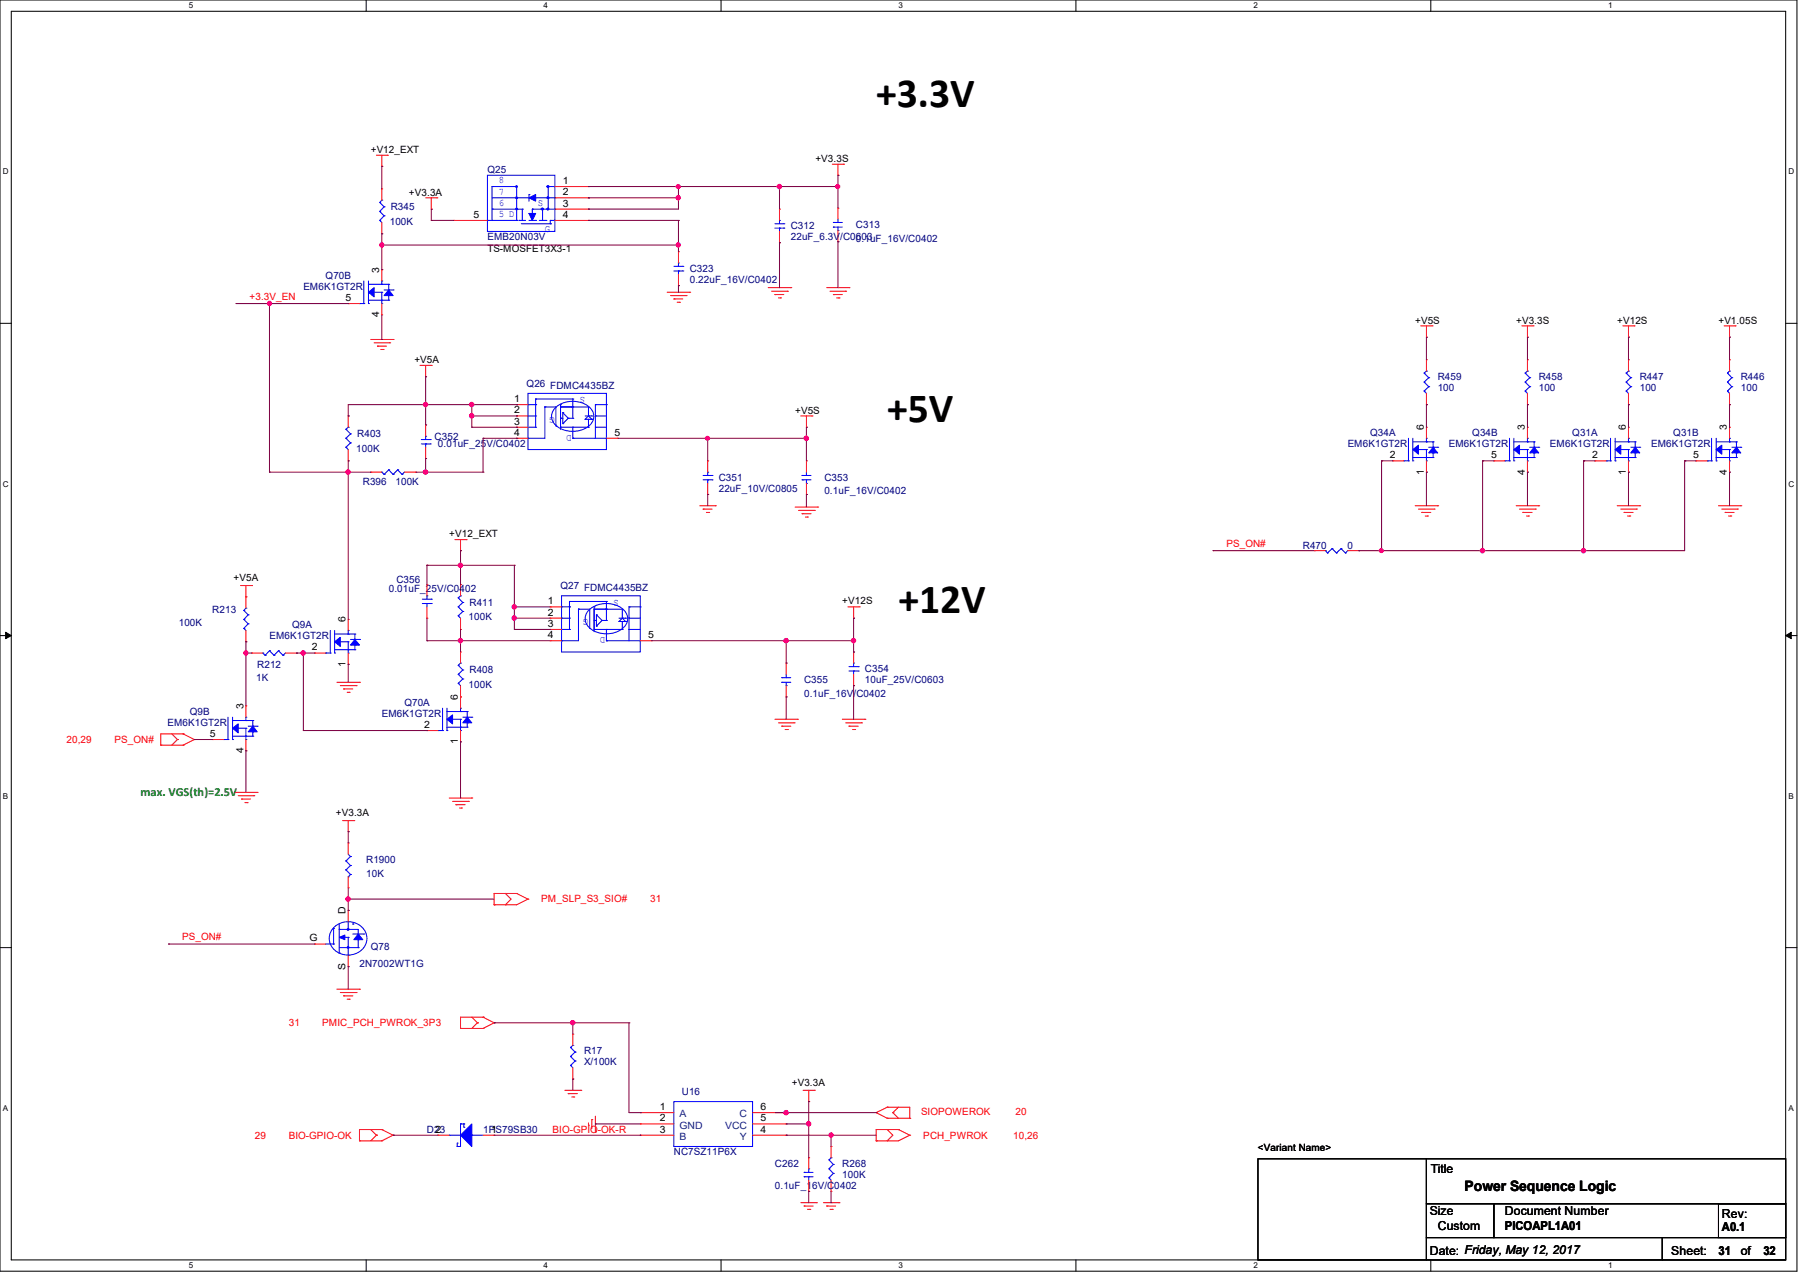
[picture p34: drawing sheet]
<svg xmlns="http://www.w3.org/2000/svg" width="297mm" height="210mm" viewBox="0 0 297 210" stroke-linecap="round" stroke-linejoin="round" font-family="sans-serif">
<defs><g id="words">
<g font-size="6.9">
<text x="144.7" y="17.7">+3.3V</text>
<text x="146.5" y="69.6">+5V</text>
<text x="148.3" y="101.1">+12V</text>
</g>
<text font-size="2.4" x="241.8" y="196.5">Power Sequence Logic</text>
<text font-size="2" fill="#008000" x="23.2" y="131.4">max. VGS(th)=2.5V</text>
<g font-size="2">
<text x="236.2" y="193.5">Title</text>
<text x="236" y="200.5">Size</text>
<text x="237.4" y="202.9">Custom</text>
<text x="248.5" y="200.5">Document Number</text>
<text x="248.5" y="202.9">PICOAPL1A01</text>
<text x="284.3" y="200.9">Rev:</text>
<text x="284.3" y="203.1">A0.1</text>
<text x="236" y="207">Date: Friday, May 12, 2017</text>
<text x="275.9" y="207">Sheet:</text>
<text x="283.7" y="207">31</text>
<text x="287.4" y="207">of</text>
<text x="291.1" y="207">32</text>
</g>
<g font-size="1.7">
<text x="61.2" y="25.2">+V12_EXT</text>
<text x="134.6" y="26.7">+V3.3S</text>
<text x="67.5" y="32.3">+V3.3A</text>
<text x="78.2" y="35.9">5</text>
<text x="92.9" y="30.4">1</text>
<text x="92.9" y="32.2">2</text>
<text x="92.9" y="34.1">3</text>
<text x="92.9" y="35.9">4</text>
<text x="80.5" y="41.5">TS-MOSFET3X3-1</text>
<text x="62.6" y="45" transform="rotate(-90 62.6 45)">3</text>
<text x="57.1" y="49.7">5</text>
<text x="62.6" y="52.4" transform="rotate(-90 62.6 52.4)">4</text>
<text x="233.6" y="53.4">+V5S</text>
<text x="250.3" y="53.4">+V3.3S</text>
<text x="267" y="53.4">+V12S</text>
<text x="283.7" y="53.4">+V1.05S</text>
<text x="68.4" y="59.9">+V5A</text>
<text x="84.9" y="71.9">4</text>
<text x="84.9" y="70.1">3</text>
<text x="84.9" y="68.2">2</text>
<text x="84.9" y="66.3">1</text>
<text x="101.4" y="71.9">5</text>
<text x="131.3" y="68.2">+V5S</text>
<text x="235.1" y="71" transform="rotate(-90 235.1 71)">6</text>
<text x="251.8" y="71" transform="rotate(-90 251.8 71)">3</text>
<text x="268.4" y="71" transform="rotate(-90 268.4 71)">6</text>
<text x="285.1" y="71" transform="rotate(-90 285.1 71)">3</text>
<text x="229.5" y="75.6">2</text>
<text x="246.2" y="75.6">5</text>
<text x="262.9" y="75.6">2</text>
<text x="279.6" y="75.6">5</text>
<text x="235.1" y="78.3" transform="rotate(-90 235.1 78.3)">1</text>
<text x="251.8" y="78.3" transform="rotate(-90 251.8 78.3)">4</text>
<text x="268.4" y="78.3" transform="rotate(-90 268.4 78.3)">1</text>
<text x="285.1" y="78.3" transform="rotate(-90 285.1 78.3)">4</text>
<text x="74.2" y="88.6">+V12_EXT</text>
<text x="38.6" y="95.9">+V5A</text>
<text x="90.4" y="101.6">2</text>
<text x="90.4" y="99.7">1</text>
<text x="139.1" y="99.6">+V12S</text>
<text x="51.5" y="107.3">2</text>
<text x="57.1" y="102.7" transform="rotate(-90 57.1 102.7)">6</text>
<text x="90.4" y="105.3">4</text>
<text x="90.4" y="103.4">3</text>
<text x="107" y="105.3">5</text>
<text x="57.1" y="110" transform="rotate(-90 57.1 110)">1</text>
<text x="40.2" y="117" transform="rotate(-90 40.2 117)">3</text>
<text x="75.6" y="115.5" transform="rotate(-90 75.6 115.5)">6</text>
<text x="34.6" y="121.6">5</text>
<text x="40.2" y="124.3" transform="rotate(-90 40.2 124.3)">4</text>
<text x="70" y="120.1">2</text>
<text x="75.6" y="122.8" transform="rotate(-90 75.6 122.8)">1</text>
<text x="55.5" y="134.6">+V3.3A</text>
<text x="51.1" y="155.3">G</text>
<text x="57.1" y="150.7" transform="rotate(-90 57.1 150.7)">D</text>
<text x="57.1" y="160.1" transform="rotate(-90 57.1 160.1)">S</text>
<text x="130.7" y="179.1">+V3.3A</text>
<text x="109" y="183.1">1</text>
<text x="109" y="185">2</text>
<text x="125.6" y="185">5</text>
<text x="125.6" y="183.1">6</text>
<text x="71.9" y="186.9">2</text>
<text x="81.1" y="186.9">1</text>
<text x="109" y="186.9">3</text>
<text x="125.6" y="186.9">4</text>
<text x="207.7" y="189.9">&lt;Variant Name&gt;</text>
</g>
<g font-size="1.7" fill="#000080">
<text x="80.5" y="28.6">Q25</text>
<text x="64.5" y="34.7">R345</text>
<text x="64.3" y="37.1">100K</text>
<text x="80.5" y="39.7">EMB20N03V</text>
<text x="130.6" y="37.8">C312</text>
<text x="130.6" y="39.7">22uF_6.3V/C0603</text>
<text x="141.3" y="37.6">C313</text>
<text x="141.3" y="39.9">0.1uF_16V/C0402</text>
<text x="50.1" y="47.8">EM6K1GT2R</text>
<text x="53.8" y="46">Q70B</text>
<text x="113.9" y="44.9">C323</text>
<text x="113.9" y="46.7">0.22uF_16V/C0402</text>
<text x="87" y="63.8">Q26 FDMC4435BZ</text>
<text x="237.4" y="62.7">R459</text>
<text x="237.4" y="64.5">100</text>
<text x="254" y="62.7">R458</text>
<text x="254" y="64.5">100</text>
<text x="270.7" y="62.7">R447</text>
<text x="270.7" y="64.5">100</text>
<text x="287.4" y="62.7">R446</text>
<text x="287.4" y="64.5">100</text>
<text x="226.2" y="72">Q34A</text>
<text x="243.1" y="72">Q34B</text>
<text x="259.6" y="72">Q31A</text>
<text x="276.3" y="72">Q31B</text>
<text x="58.8" y="74.5">100K</text>
<text x="59" y="72.1">R403</text>
<text x="71.8" y="72.5">C352</text>
<text x="72.3" y="73.8">0.01uF_25V/C0402</text>
<text x="222.5" y="73.8">EM6K1GT2R</text>
<text x="239.2" y="73.8">EM6K1GT2R</text>
<text x="255.9" y="73.8">EM6K1GT2R</text>
<text x="272.6" y="73.8">EM6K1GT2R</text>
<text x="59.9" y="80.1">R396</text>
<text x="65.3" y="80.1">100K</text>
<text x="118.7" y="79.4">C351</text>
<text x="118.7" y="81.2">22uF_10V/C0805</text>
<text x="136.1" y="79.4">C353</text>
<text x="136.1" y="81.6">0.1uF_16V/C0402</text>
<text x="215.1" y="90.5">R470</text>
<text x="222.5" y="90.5">0</text>
<text x="35.1" y="101">R213</text>
<text x="64.2" y="97.7">0.01uF_25V/C0402</text>
<text x="65.4" y="96.2">C356</text>
<text x="77.5" y="99.9">R411</text>
<text x="92.5" y="97.2">Q27 FDMC4435BZ</text>
<text x="29.5" y="103.3">100K</text>
<text x="44.5" y="105.5">EM6K1GT2R</text>
<text x="48.2" y="103.7">Q9A</text>
<text x="77.3" y="102.4">100K</text>
<text x="42.3" y="112.4">1K</text>
<text x="42.5" y="110.2">R212</text>
<text x="77.3" y="113.5">100K</text>
<text x="77.5" y="111.1">R408</text>
<text x="132.8" y="112.7">C355</text>
<text x="142.8" y="110.9">C354</text>
<text x="142.8" y="112.7">10uF_25V/C0603</text>
<text x="27.6" y="119.8">EM6K1GT2R</text>
<text x="31.3" y="117.9">Q9B</text>
<text x="63" y="118.3">EM6K1GT2R</text>
<text x="66.8" y="116.5">Q70A</text>
<text x="132.8" y="115">0.1uF_16V/C0402</text>
<text x="60.5" y="142.4">R1900</text>
<text x="60.5" y="144.7">10K</text>
<text x="59.4" y="159.5">2N7002WT1G</text>
<text x="61.2" y="156.7">Q78</text>
<text x="96.4" y="173.9">R17</text>
<text x="96.4" y="175.8">X/100K</text>
<text x="112.6" y="180.6">U16</text>
<text x="70.5" y="186.9">D23</text>
<text x="79.8" y="186.9">1PS79SB30</text>
<text x="111.3" y="190.6">NC7SZ11P6X</text>
<text x="127.9" y="192.5">C262</text>
<text x="127.9" y="196.2">0.1uF_16V/C0402</text>
<text x="139.1" y="192.5">R268</text>
<text x="139.1" y="194.3">100K</text>
</g>
<g font-size="1.7" fill="#00f">
<text x="82.3" y="30.2">8</text>
<text x="82.3" y="32.1">7</text>
<text x="82.3" y="34">6</text>
<text x="82.3" y="35.8">5 D</text>
<text x="88.8" y="34">S</text>
<text x="90" y="38.2">G</text>
<text x="96.6" y="65.6" transform="rotate(-180 96.6 65.6)">S</text>
<text x="91.6" y="68.7" transform="rotate(-180 91.6 68.7)">G</text>
<text x="94.4" y="71.7" transform="rotate(-180 94.4 71.7)">D</text>
<text x="102.2" y="99" transform="rotate(-180 102.2 99)">S</text>
<text x="97.2" y="102.1" transform="rotate(-180 97.2 102.1)">G</text>
<text x="99.9" y="105.1" transform="rotate(-180 99.9 105.1)">D</text>
</g>
<g font-size="1.7" fill="#f00">
<text x="41.2" y="49.5">+3.3V_EN</text>
<text x="202.5" y="90.3">PS_ON#</text>
<text x="11" y="122.6">20,29</text>
<text x="18.9" y="122.6">PS_ON#</text>
<text x="89.4" y="148.9">PM_SLP_S3_SIO#</text>
<text x="107.4" y="148.9">31</text>
<text x="30.1" y="155.2">PS_ON#</text>
<text x="47.7" y="169.3">31</text>
<text x="53.2" y="169.3">PMIC_PCH_PWROK_3P3</text>
<text x="152.1" y="183.9">SIOPOWEROK</text>
<text x="167.6" y="183.9">20</text>
<text x="42.1" y="187.8">29</text>
<text x="47.7" y="187.8">BIO-GPIO-OK</text>
<text x="91.2" y="186.9">BIO-GPIO-OK-R</text>
<text x="152.4" y="187.8">PCH_PWROK</text>
<text x="167.3" y="187.8">10,26</text>
</g>
<g font-size="1.7" fill="#004080">
<text x="112.2" y="184.3">A</text>
<text x="122.1" y="184.3">C</text>
<text x="112.2" y="186.2">GND</text>
<text x="112.2" y="188">B</text>
<text x="119.7" y="186.2">VCC</text>
<text x="122.2" y="188">Y</text>
</g>
<g font-size="1.3">
<text x="31.2" y="1.4">5</text>
<text x="89.7" y="1.4">4</text>
<text x="148.3" y="1.4">3</text>
<text x="206.9" y="1.4">2</text>
<text x="265.5" y="1.4">1</text>
<text x=".5" y="28.8">D</text>
<text x="295.3" y="28.8">D</text>
<text x=".5" y="80.3">C</text>
<text x="295.3" y="80.3">C</text>
<text x=".5" y="131.8">B</text>
<text x="295.3" y="131.8">B</text>
<text x=".5" y="183.3">A</text>
<text x="295.3" y="183.3">A</text>
<text x="31.2" y="209.3">5</text>
<text x="89.7" y="209.3">4</text>
<text x="148.3" y="209.3">3</text>
<text x="206.9" y="209.3">2</text>
<text x="265.5" y="209.3">1</text>
</g>
</g></defs>
<path d="M0 0h296.7v209.7h-296.7zM1.9 1.9h292.9v206h-292.9z" fill="none" stroke="#000" stroke-width=".17"/>
<g fill="#fff">
<path d="M31.2 .2h.7v1.5h-.7z"/>
<path d="M31.2 208.1h.7v1.4h-.7z"/>
</g>
<path d="M60.5 0v1.9M60.5 207.9v1.8" fill="none" stroke="#000" stroke-width=".17"/>
<g fill="#fff">
<path d="M89.7 .2h.8v1.5h-.8z"/>
<path d="M89.7 208.1h.8v1.4h-.8z"/>
</g>
<path d="M119 0v1.9M119 207.9v1.8" fill="none" stroke="#000" stroke-width=".17"/>
<g fill="#fff">
<path d="M148.3 .2h.8v1.5h-.8z"/>
<path d="M148.3 208.1h.8v1.4h-.8z"/>
</g>
<path d="M177.6 0v1.9M177.6 207.9v1.8" fill="none" stroke="#000" stroke-width=".17"/>
<g fill="#fff">
<path d="M206.9 .2h.7v1.5h-.7z"/>
<path d="M206.9 208.1h.7v1.4h-.7z"/>
</g>
<path d="M236.2 0v1.9M236.2 207.9v1.8" fill="none" stroke="#000" stroke-width=".17"/>
<g fill="#fff">
<path d="M265.5 .2h.7v1.5h-.7z"/>
<path d="M265.5 208.1h.7v1.4h-.7z"/>
<path d="M.5 27.6h.9v1.5h-.9z"/>
<path d="M295.3 27.6h.9v1.5h-.9z"/>
<path d="M.5 79.1h.9v1.5h-.9z"/>
<path d="M295.3 79.1h.9v1.5h-.9z"/>
</g>
<path d="M0 53.3h1.9M294.8 53.3h1.9" fill="none" stroke="#000" stroke-width=".17"/>
<g fill="#fff">
<path d="M.5 130.6h.8v1.5h-.8z"/>
<path d="M295.3 130.6h.8v1.5h-.8z"/>
</g>
<path d="M0 104.9h1.9M294.8 104.9h1.9" fill="none" stroke="#000" stroke-width=".17"/>
<path d="M.9 104.3l1 .6-1 .5zM294.8 104.9l.9-.6v1.1z" fill="#000" stroke="#000" stroke-width=".17"/>
<g fill="#fff">
<path d="M.5 182.1h.8v1.5h-.8z"/>
<path d="M295.3 182.1h.8v1.5h-.8z"/>
</g>
<path d="M0 156.3h1.9M294.8 156.3h1.9M207.7 191.2h27.8v16.7h-27.8zM235.5 198.6h11.1v5.6h-11.1zM235.5 191.2h59.3v7.4h-59.3zM246.6 198.6h48.2v5.6h-48.2zM283.7 198.6h11.1v5.6h-11.1zM235.5 204.2h38.9v3.7h-38.9zM274.4 204.2h20.4v3.7h-20.4z" fill="none" stroke="#000" stroke-width=".17"/>
<g fill="none" stroke="#f00" stroke-width=".17">
<path d="M62.1 25.6h1.9M63 27.4h.1M63 38.6h.1M63 31.2h.1M63 25.6v1.8M63 31.2v1.8M63 36.7v1.9M64 25.6h.1M70.3 32.6h1.8M71.2 34.5h.1M71.2 32.6v1.9M72.1 32.6h.1"/>
<path d="M74.9 36.4h.1M74.9 36.4h5.6M91.6 32.6h5.6M91.6 30.8h5.6M91.6 34.5h5.6M91.6 36.4h5.6M97.2 30.8h.1M97.2 32.6h.1M97.2 34.5h.1M97.2 36.4h.1M128.7 34.5h.1M128.7 34.5v1.9"/>
<path d="M128.7 38.2v1.8M137.4 27.1h1.9M138.3 28.9h.1M138.3 34.3h.1M138.3 39.9h.1M138.3 27.1v1.8M138.3 34.3v1.9M138.3 38v1.9M139.3 27.1h.1M57.5 50.1h.1M57.5 50.1h1.9M61.2 56h3.7"/>
<path d="M61.8 56.6h2.5M62.3 57.1h.1M62.3 57.1h1.5M62.9 57.7h.3M63 44.5h.1M63 51.9h.1M63 44.5v1.9M63 50.1v1.8M63.2 57.7h.1M64.3 56.6h.1M64.9 56h.1M110.2 48.2h3.7"/>
<path d="M110.7 48.8h2.6M111.3 49.3h.1M111.3 49.3h1.4M111.8 49.9h.4M112 47.1h.1M112 41.5h.1M112 41.5v1.9M112 45.3v1.8M112.2 49.9h.1M113.3 48.8h.1M113.9 48.2h.1M126.8 47.5h3.8"/>
<path d="M127.4 48h2.6M127.9 48.6h.1M127.9 48.6h1.5M128.5 49.1h.4M128.7 40h.1M128.9 49.1h.1M130 48h.1M130.6 47.5h.1M136.5 47.5h3.7M137 48h2.6M137.6 48.6h.1M137.6 48.6h1.5"/>
<path d="M138.1 49.1h.4M138.5 49.1h.1M139.6 48h.1M140.2 47.5h.1M234.6 53.8h1.8M235.5 55.6h.1M235.5 59.4h.1M235.5 53.8v1.8M235.5 59.4v1.8M236.4 53.8h.1M251.2 53.8h1.9M252.2 55.6h.1"/>
<path d="M252.2 59.4h.1M252.2 53.8v1.8M252.2 59.4v1.8M253.1 53.8h.1M267.9 53.8h1.9M268.9 55.6h.1M268.9 59.4h.1M268.9 53.8v1.8M268.9 59.4v1.8M269.8 53.8h.1M284.6 53.8h1.9M285.5 55.6h.1"/>
<path d="M285.5 59.4h.1M285.5 53.8v1.8M285.5 59.4v1.8M286.5 53.8h.1M57.5 76h.1M57.5 68.6h.1M57.5 68.6v1.9M57.5 74.2v1.8M61.2 77.9h.1M61.2 77.9h1.8M66.8 77.9h1.8M68.6 77.9h.1"/>
<path d="M69.3 60.3h1.9M70.3 62.1h.1M70.3 75.6h.1M70.3 70.1h.1M70.3 60.3v1.8M70.3 70.1v1.9M70.3 73.8v1.8M71.2 60.3h.1M85.3 72.3h.1M85.3 70.5h.1M85.3 68.6h.1M85.3 66.8h.1"/>
<path d="M85.3 68.6h1.9M85.3 72.3h1.9M85.3 70.5h1.9M85.3 66.8h1.9M100.1 72.3h1.9M102 72.3h.1M116.8 76h.1M116.8 76v1.9M116.8 79.8v1.8M132.2 68.6h1.9M133.1 70.5h.1M133.1 76h.1"/>
<path d="M133.1 68.6v1.9M133.1 76v1.9M133.1 79.8v1.8M134.1 68.6h.1M229.9 76h.1M229.9 76h1.9M235.5 66.8h.1M235.5 70.5h.1M235.5 77.9h.1M235.5 64.9v1.9M235.5 70.5v1.8M235.5 76v1.9"/>
<path d="M246.6 76h.1M246.6 76h1.9M252.2 70.5h.1M252.2 77.9h.1M252.2 66.8h.1M252.2 64.9v1.9M252.2 70.5v1.8M252.2 76v1.9M263.3 76h.1M263.3 76h1.9M268.9 70.5h.1M268.9 77.9h.1"/>
<path d="M268.9 66.8h.1M268.9 64.9v1.9M268.9 70.5v1.8M268.9 76v1.9M280 76h.1M280 76h1.9M285.5 70.5h.1M285.5 77.9h.1M285.5 66.8h.1M285.5 64.9v1.9M285.5 70.5v1.8M285.5 76v1.9"/>
<path d="M39.7 96.6h1.8M40.6 98.5h.1M40.6 96.6v3.7M41.5 96.6h.1M70.5 96.4h.1M70.5 96.4v1.9M75.1 89h1.9M76 90.8h.1M76 96.4h.1M76 89v1.8M76 96.4v1.9M77 89h.1"/>
<path d="M115.5 83.4h2.6M116.1 84h.1M116.1 84h1.5M116.6 84.5h.4M116.8 81.6h.1M117 84.5h.1M118.1 83.4h.1M131.3 83.7h3.7M131.8 84.2h2.7M132.4 84.8h.1M132.4 84.8h1.5M133 85.3h.3"/>
<path d="M133.1 81.6h.1M133.3 85.3h.1M134.5 84.2h.1M135 83.7h.1M217 90.8h.1M217 90.8h1.8M222.5 90.8h1.9M224.4 90.8h.1M233.6 83.4h3.8M234.2 84h2.6M234.7 84.5h.1M234.7 84.5h1.5"/>
<path d="M235.3 85.1h.4M235.7 85.1h.1M236.8 84h.1M237.4 83.4h.1M250.3 83.4h3.7M250.9 84h2.6M251.4 84.5h.1M251.4 84.5h1.5M252 85.1h.3M252.3 85.1h.1M253.5 84h.1M254 83.4h.1"/>
<path d="M267 83.4h3.7M267.6 84h2.6M268.1 84.5h.1M268.1 84.5h1.5M268.7 85.1h.4M269.1 85.1h.1M270.2 84h.1M270.7 83.4h.1M283.7 83.4h3.7M284.3 84h2.6M284.8 84.5h.1M284.8 84.5h1.5"/>
<path d="M285.4 85.1h.3M285.7 85.1h.1M286.9 84h.1M287.4 83.4h.1M40.6 116.5h.1M40.6 105.9h.1M40.6 104v1.9M40.6 116.5v1.8M41.5 107.7h.1M41.5 107.7h1.9M47.1 107.7h1.9M49 107.7h.1"/>
<path d="M51.9 107.7h.1M51.9 107.7h1.9M55.6 112.6h3.8M56.2 113.1h2.6M56.7 113.7h.1M56.7 113.7h1.6M57.3 114.2h.4M57.5 102.2h.1M57.5 109.6h.1M57.5 102.2v1.8M57.5 107.7v1.9M57.7 114.2h.1"/>
<path d="M58.8 113.1h.1M59.4 112.6h.1M70.5 102h.1M70.5 100.1v1.9M76 103.8h.1M76 115h.1M76 107.6h.1M76 102v1.8M76 107.6v1.8M76 113.1v3.7M90.8 105.7h.1M90.8 103.8h.1"/>
<path d="M90.8 102h.1M90.8 100.1h.1M90.8 100.1h1.9M90.8 105.7h1.9M90.8 103.8h1.9M90.8 102h1.9M105.7 105.7h1.9M107.6 105.7h.1M127.9 118.7h3.8M128.5 119.3h2.6M129.1 119.8h.1M129.1 119.8h1.5"/>
<path d="M129.8 109.4h.1M129.8 115h.1M129.8 109.4v1.9M129.8 113.1v1.9M131.1 119.3h.1M131.7 118.7h.1M139.1 118.7h3.7M139.6 119.3h2.6M140 100.1h1.9M140.2 119.8h.1M140.2 119.8h1.5M140.9 102h.1"/>
<path d="M140.9 113.1h.1M140.9 107.6h.1M140.9 100.1v1.9M140.9 107.6v1.8M140.9 111.3v1.8M141.9 100.1h.1M142.2 119.3h.1M142.8 118.7h.1M26.5 122.9h.1M26.5 122.9h3.7M28.4 121.1l.9 .9M29.3 122h.1"/>
<path d="M29.3 122l-.9 .9M30.2 121.1h.1M30.2 122.9h.1M30.2 121.1h-3.7v1.8M30.2 121.1l1.9 .9M32.1 122h.1M32.1 122l-1.9 .9M35.1 122h.1M35.1 122h1.8M38.8 130.7h3.7M39.3 131.3h2.6M39.9 131.8h.1"/>
<path d="M39.9 131.8h1.5M40.4 132.4h.4M40.6 123.9h.1M40.6 122v1.9M40.8 132.4h.1M41.9 131.3h.1M42.5 130.7h.1M56.6 135.4h1.8M57.5 137.2h.1M57.5 139.1h.1M57.5 135.4v1.8M57.5 139.1v1.8"/>
<path d="M58.4 135.4h.1M70.5 120.5h.1M70.5 120.5h1.8M74.2 131.7h3.7M74.7 132.2h2.6M75.3 132.8h.1M75.3 132.8h1.5M75.9 133.3h.3M76 122.4h.1M76 120.5v1.9M76.2 133.3h.1M77.3 132.2h.1"/>
<path d="M77.9 131.7h.1M129.6 120.4h.4M130 120.4h.1M140.8 120.4h.3M141.1 120.4h.1M51.9 155.7h.1M51.9 155.7h1.9M57.5 146.5h.1M57.5 150.2h.1M57.5 159.5h.1M57.5 144.7v1.8M57.5 150.2v1.9"/>
<path d="M57.5 157.6v1.9M81.6 149.3h.1M81.6 147.4h.1M81.6 147.4h3.7M81.6 147.4v1.9M83.4 149.3h.1M83.4 147.4h.1M83.4 147.4l1 .9-1 1M85.3 147.4h.1M85.3 147.4l1.9 .9M87.2 148.3h.1M87.2 148.3l-1.9 1h-3.7"/>
<path d="M55.6 163.2h3.8M56.2 163.7h2.6M56.7 164.3h.1M56.7 164.3h1.6M57.3 164.8h.4M57.7 164.8h.1M58.8 163.7h.1M59.4 163.2h.1M76 169.7h.1M76 169.7h3.8M77.9 167.8l.9 .9M78.8 168.7h.1"/>
<path d="M78.8 168.7l-.9 1M79.8 167.8h.1M79.8 169.7h.1M79.8 167.8h-3.8v1.9M79.8 167.8l1.8 .9M81.6 168.7h.1M81.6 168.7l-1.8 1M93.3 179.9h2.6M94.6 178h.1M94.6 170.6h.1M94.6 170.6v1.9M94.6 176.1v1.9"/>
<path d="M95.9 179.9h.1M132.6 179.9h1.9M133.5 179.9v1.8M134.5 179.9h.1M59.4 188.2h.1M59.4 188.2h3.6M61.2 186.4l.9 .9M62.1 187.3h.1M62.1 187.3l-.9 .9M63 186.4h.1M63 188.2h.1M63 186.4h-3.6v1.8"/>
<path d="M63 186.4l1.9 .9M64.9 187.3h.1M64.9 187.3l-1.9 .9M72.3 187.3h.1M72.3 187.3h1.9M79.8 187.3h1.8M81.6 187.3h.1M93.8 180.4h.1M93.8 180.4h1.5M94.4 181h.3M94.7 181h.1M97.2 185.6h.1"/>
<path d="M97.2 185.3v.3M97.7 184.7h.1M97.7 184.7v1.5M98.3 186.7h.1M98.3 184.1v2.6M105.7 183.6h.1M105.7 185.4h.1M105.7 187.3h.1M105.7 183.6h5.6M105.7 185.4h5.6M105.7 187.3h5.6M124.2 183.6h5.6"/>
<path d="M124.2 185.4h5.6M124.2 187.3h5.6M129.8 187.3h.1M129.8 185.4h.1M129.8 183.6h.1M132.2 198.4h2.6M132.8 199h.1M132.8 199h1.4M133.3 199.5h.4M133.5 181.7h.1M133.5 196.6h.1M133.5 191h.1"/>
<path d="M133.5 191v1.8M133.5 194.7v1.9M133.7 199.5h.1M134.8 198.4h.1M135.9 198.4h2.6M136.5 199h.1M136.5 199h1.5M137 199.5h.4M137.2 196.6h.1M137.2 189.1h.1M137.2 189.1v1.9M137.2 194.7v1.9"/>
<path d="M137.4 199.5h.1M138.5 198.4h.1M144.7 188.2h.1M144.7 186.4h.1M144.7 183.6h.1M144.7 186.4h3.6M144.7 186.4v1.8M144.7 183.6l1.8 .9M146.5 188.2h.1M146.5 186.4h.1M146.5 182.7h.1M146.5 184.5h.1"/>
<path d="M146.5 186.4l.9 .9-.9 .9M146.5 182.7h3.7v1.8M146.5 184.5h3.7M146.5 182.7l-1.8 .9M147.4 183.6h.1M147.4 183.6l.9 .9M148.3 186.4h.1M148.3 186.4l1.9 .9M148.3 182.7l-.9 .9M150.2 187.3h.1M150.2 184.5h.1M150.2 187.3l-1.9 .9h-3.6"/>
</g>
<g fill="none" stroke="#00f" stroke-width=".17">
<path d="M62.7 33.4h.1M62.7 36.4h.1M62.7 34.9h.1M62.7 33.4l.7 .7M62.7 36.4l.3 .3M62.7 34.9l.7 .7M63 33h.1M63 33l-.3 .4M63.4 35.6h.1M63.4 34.1h.1M63.4 35.6l-.7 .8M63.4 34.1l-.7 .8"/>
<path d="M80.5 28.9h11.1v9.3h-11.1zM80.5 36.4h.1M80.5 36.4h4.8M81.2 34.5h.1M81.2 30.8h.1M81.2 36.4h.1M81.2 34.5h5M81.2 30.8h4.1v5.6M81.2 32.6h10.4M81.2 30.8v5.6M85.3 34.5h.1M85.3 32.6h.1"/>
<path d="M85.3 36.4h.1M85.7 36.4h.1M85.7 36.4h1.1M86.1 36.9h4.7M86.2 34.5h.1M86.2 34.5v1.9M87.3 35.2h.1M87.3 32.1h.1M87.3 36.4h1.1M87.3 35.2h1.1M87.3 32.1v1.1M87.9 34.5h.1"/>
<path d="M87.9 34.5h3.7M87.9 34.5v1.9M88.4 36.4h.1M89 36.4h1.1M89.6 34.5h.1M89.6 34.5v1.9M90.1 36.4h.1M90.3 30.8h.1M90.3 30.8h1.3M90.5 32.6h.1M90.5 30.8h.1M90.5 30.8v3.7"/>
<path d="M90.8 36.9h.1M90.8 36.4h.1M90.8 36.4h.8M90.8 36.4v.5M91.6 34.5h.1M91.6 32.6h.1M127.9 36.9h1.5M127.9 37.6h1.5M128.7 36.4h.1M128.7 37.6h.1M128.7 36.4v.5M128.7 37.6v.6"/>
<path d="M129.4 36.9h.1M129.4 37.6h.1M137.6 37.5h.1M137.6 36.7h.1M137.6 37.5h1.5M137.6 36.7h1.5M138.3 38h.1M138.3 36.7h.1M138.3 36.2v.5M138.3 37.5v.5M59.4 50.1h.1M59.4 50.1h.7"/>
<path d="M60.1 50.1h.1M60.1 46.4v3.7M60.8 50.1h.1M60.8 46.4v3.7M60.8 46.9h3.4M60.8 49.5h3.4M61.8 48.2h1.2M63 46.9h.1M63 49.5h.1M63 48.2h.1M63 50.1h.1M63 46.4h.1"/>
<path d="M63 46.4v.5M63 48.2v1.9M63.4 47.8h1.5M64.2 49.5h.1M64.2 48.8h.1M64.2 46.9h.1M64.2 47.8h.1M64.2 46.9v.9M64.2 48.8v.7M64.9 47.8h.1M111.3 43.9h1.4M111.3 44.7h1.4"/>
<path d="M112 43.4h.1M112 44.7h.1M112 43.4v.5M112 44.7v.6M112.7 43.9h.1M112.7 44.7h.1M57.1 70.8h.1M57.1 73.8h.1M57.1 72.3h.1M57.1 70.8l.8 .8M57.1 73.8l.4 .4M57.1 72.3l.8 .8"/>
<path d="M57.5 70.5h.1M57.5 70.5l-.4 .3M57.9 73.1h.1M57.9 71.6h.1M57.9 73.1l-.8 .7M57.9 71.6l-.8 .7M63 77.9h.1M63 77.9l.4 .4M63.4 78.3h.1M64.2 77.5h.1M64.2 77.5l-.8 .8M64.2 77.5l.7 .8"/>
<path d="M64.9 78.3h.1M65.7 77.5h.1M65.7 77.5l.7 .8M65.7 77.5l-.8 .8M66.4 78.3h.1M66.8 77.9l-.4 .4M69.6 72.5h1.4M69.6 73.2h1.4M70.3 72h.1M70.3 73.2h.1M70.3 72v.5M70.3 73.2v.6"/>
<path d="M71 72.5h.1M71 73.2h.1M87.2 64.9h12.9v9.3h-12.9zM87.2 72.3h.1M87.2 68.6h.1M87.2 66.8h.1M87.2 70.5h1.2M87.2 68.6h1.2M87.2 66.8h1.2M88.4 70.5h.1M88.4 68.6h.1M88.4 66.8h.1"/>
<path d="M88.4 65.8h.1M88.4 65.8v4.7M88.4 65.8h6.2M90 67.1h.1M90 67.1h1.8v3.2M90 67.1v5.2h-2.8M91.8 70.3h.1M91.8 67.1a4.3 4.3 0 0 1 5.9 .5 2.05 2.05 0 0 1-1 3 4.3 4.3 0 0 1-5.3-.8 1.91 1.91 0 0 1 .4-2.7zM92.5 66.8h.1M92.5 70.5h.1M92.5 67.1h.1M92.5 69h.1"/>
<path d="M92.5 66.8v4M92.5 67.1h4.7v1.5M92.5 70.5h4.7M92.5 69h.4M92.9 69.9h.1M92.9 68.1h.1M92.9 68.1v1.8M92.9 68.1l.9 .9M93.8 69h.1M93.8 69h.8M93.8 69l-.9 .9M94.4 67.1h.1"/>
<path d="M94.6 67.1h.1M94.6 69h.1M94.6 65.8h.1M94.6 70.5h.1M94.6 72.3h.1M94.6 65.8v3.2M94.6 70.5v1.8M94.6 72.3h5.5M96.6 69.2h.1M96.6 68.6h1.1M96.6 69.2h1.1M97.2 70.5h.1"/>
<path d="M97.2 68.6h.1M97.2 69.2v1.3M97.2 68.6l-.6 .6M97.2 68.6l.5 .6M97.7 68.6h.1M97.7 69.2h.1M98.3 66.8h.1M98.3 68.6h.1M98.3 70.5h.1M98.3 70.5h1.8M98.3 68.6h1.8M98.3 66.8h1.8"/>
<path d="M98.3 66.8v5.5M100.1 66.8h.1M116.1 79.2h1.5M116.1 78.4h1.5M116.8 77.9h.1M116.8 79.2h.1M116.8 77.9v.5M116.8 79.2v.6M117.6 78.4h.1M117.6 79.2h.1M132.4 79.2h.1M132.4 78.4h.1"/>
<path d="M132.4 79.2h1.5M132.4 78.4h1.5M133.1 79.8h.1M133.1 78.4h.1M133.1 77.9v.5M133.1 79.2v.6M231.8 76h.1M231.8 76h.7M232.5 76h.1M232.5 72.3v3.7M233.3 76h.1M233.3 72.9h3.3"/>
<path d="M233.3 75.5h3.3M233.3 72.3v3.7M234.2 74.2h1.3M235.1 61.6h.1M235.1 64.5h.1M235.1 63h.1M235.1 61.6l.8 .7M235.1 64.5l.4 .4M235.1 63l.8 .8M235.5 61.2h.1M235.5 72.9h.1M235.5 75.5h.1"/>
<path d="M235.5 74.2h.1M235.5 76h.1M235.5 72.3h.1M235.5 61.2l-.4 .4M235.5 72.3v.6M235.5 74.2v1.8M235.9 63.8h.1M235.9 62.3h.1M235.9 73.8h1.5M235.9 63.8l-.8 .7M235.9 62.3l-.8 .7M236.6 75.5h.1"/>
<path d="M236.6 74.7h.1M236.6 72.9h.1M236.6 73.8h.1M236.6 72.9v.9M236.6 74.7v.8M237.4 73.8h.1M248.5 76h.1M248.5 76h.7M249.2 76h.1M249.2 72.3v3.7M249.9 76h.1M249.9 72.3v3.7"/>
<path d="M249.9 72.9h3.4M249.9 75.5h3.4M250.9 74.2h1.3M251.8 61.6h.1M251.8 64.5h.1M251.8 63h.1M251.8 61.6l.8 .7M251.8 64.5l.4 .4M251.8 63l.8 .8M252.2 72.9h.1M252.2 75.5h.1M252.2 74.2h.1"/>
<path d="M252.2 76h.1M252.2 72.3h.1M252.2 61.2h.1M252.2 72.3v.6M252.2 74.2v1.8M252.2 61.2l-.4 .4M252.6 63.8h.1M252.6 62.3h.1M252.6 73.8h1.4M252.6 63.8l-.8 .7M252.6 62.3l-.8 .7M253.3 75.5h.1"/>
<path d="M253.3 74.7h.1M253.3 72.9h.1M253.3 73.8h.1M253.3 72.9v.9M253.3 74.7v.8M254 73.8h.1M265.2 76h.1M265.2 76h.7M265.9 76h.1M265.9 72.3v3.7M266.7 76h.1M266.7 72.9h3.3"/>
<path d="M266.7 75.5h3.3M266.7 72.3v3.7M267.6 74.2h1.3M268.5 61.6h.1M268.5 64.5h.1M268.5 63h.1M268.5 61.6l.7 .7M268.5 64.5l.4 .4M268.5 63l.7 .8M268.9 72.9h.1M268.9 75.5h.1M268.9 74.2h.1"/>
<path d="M268.9 76h.1M268.9 72.3h.1M268.9 61.2h.1M268.9 72.3v.6M268.9 74.2v1.8M268.9 61.2l-.4 .4M269.2 63.8h.1M269.2 62.3h.1M269.2 73.8h1.5M269.2 63.8l-.7 .7M269.2 62.3l-.7 .7M270 75.5h.1"/>
<path d="M270 74.7h.1M270 72.9h.1M270 73.8h.1M270 72.9v.9M270 74.7v.8M270.7 73.8h.1M281.9 76h.1M281.9 76h.7M282.6 76h.1M282.6 72.3v3.7M283.3 76h.1M283.3 72.9h3.4"/>
<path d="M283.3 75.5h3.4M283.3 72.3v3.7M284.3 74.2h1.2M285.2 61.6h.1M285.2 64.5h.1M285.2 63h.1M285.2 61.6l.7 .7M285.2 64.5l.3 .4M285.2 63l.7 .8M285.5 72.9h.1M285.5 75.5h.1M285.5 74.2h.1"/>
<path d="M285.5 76h.1M285.5 72.3h.1M285.5 61.2h.1M285.5 72.3v.6M285.5 74.2v1.8M285.5 61.2l-.3 .4M285.9 63.8h.1M285.9 62.3h.1M285.9 73.8h1.5M285.9 63.8l-.7 .7M285.9 62.3l-.7 .7M286.7 75.5h.1"/>
<path d="M286.7 74.7h.1M286.7 72.9h.1M286.7 73.8h.1M286.7 72.9v.9M286.7 74.7v.8M287.4 73.8h.1M69.7 98.8h1.5M69.7 99.6h1.5M70.5 98.3h.1M70.5 99.6h.1M70.5 98.3v.5M70.5 99.6v.5"/>
<path d="M71.2 98.8h.1M71.2 99.6h.1M75.6 98.6h.1M75.6 98.6l.8 .8M76 98.3h.1M76 98.3l-.4 .3M76.4 99.4h.1M76.4 99.4l-.8 .7M92.7 98.3h13v9.3h-13zM94 99.2h.1M94 99.2v4.6M94 99.2h6.1"/>
<path d="M100.1 99.2h.1M100.1 99.2v3.2M218.8 90.8h.1M218.8 90.8l.4 .4M219.2 91.2h.1M219.9 90.5h.1M219.9 90.5l-.7 .7M219.9 90.5l.7 .7M220.6 91.2h.1M221.4 90.5h.1M221.4 90.5l.7 .7M221.4 90.5l-.8 .7"/>
<path d="M222.1 91.2h.1M222.5 90.8l-.4 .4M37.6 118.3v3.7M38.4 118.3v3.7M38.4 118.9h3.3M40.3 100.7h.1M40.3 103.7h.1M40.3 102.2h.1M40.3 100.7l.7 .7M40.3 103.7l.3 .3M40.3 102.2l.7 .7M40.6 118.9h.1"/>
<path d="M40.6 118.3h.1M40.6 100.3h.1M40.6 118.3v.6M40.6 100.3l-.3 .4M41 102.9h.1M41 101.4h.1M41 119.8h1.5M41 102.9l-.7 .8M41 101.4l-.7 .8M41.7 118.9h.1M41.7 119.8h.1M41.7 118.9v.9"/>
<path d="M42.5 119.8h.1M43.4 107.7h.1M43.4 107.7l.4 .4M43.8 108.1h.1M44.5 107.4h.1M44.5 107.4l-.7 .7M44.5 107.4l.8 .7M45.3 108.1h.1M46 107.4h.1M46 107.4l.7 .7M46 107.4l-.7 .7M46.7 108.1h.1"/>
<path d="M47.1 107.7l-.4 .4M53.8 107.7h.1M53.8 107.7h.7M54.5 107.7h.1M54.5 104v3.7M55.2 107.7h.1M55.2 104v3.7M55.2 104.6h3.4M55.2 107.2h3.4M56.2 105.9h1.3M57.5 104.6h.1M57.5 107.2h.1"/>
<path d="M57.5 105.9h.1M57.5 107.7h.1M57.5 104h.1M57.5 104v.6M57.5 105.9v1.8M57.9 105.5h1.5M58.6 107.2h.1M58.6 106.4h.1M58.6 104.6h.1M58.6 105.5h.1M58.6 104.6v.9M58.6 106.4v.8"/>
<path d="M59.4 105.5h.1M73.1 116.8v3.7M73.8 116.8v3.7M73.8 117.4h3.3M73.8 120h3.3M74.7 118.7h1.3M75.6 101.6h.1M75.6 100.1h.1M75.6 109.8h.1M75.6 112.7h.1M75.6 111.3h.1M75.6 101.6l.4 .4"/>
<path d="M75.6 100.1l.8 .8M75.6 109.8l.8 .7M75.6 112.7l.4 .4M75.6 111.3l.8 .7M76 109.4h.1M76 117.4h.1M76 120h.1M76 118.7h.1M76 116.8h.1M76 109.4l-.4 .4M76 116.8v.6M76 118.7v1.8"/>
<path d="M76.4 100.9h.1M76.4 112h.1M76.4 110.5h.1M76.4 100.9l-.8 .7M76.4 112l-.8 .7M76.4 110.5l-.8 .8M76.4 118.3h1.5M77.1 120h.1M77.1 119.3h.1M77.1 117.4h.1M77.1 118.3h.1M77.1 117.4v.9"/>
<path d="M77.1 119.3v.7M77.9 118.3h.1M92.7 105.7h.1M92.7 102h.1M92.7 100.1h.1M92.7 103.8h1.3M92.7 102h1.3M92.7 100.1h1.3M94 103.8h.1M94 102h.1M94 100.1h.1M95.5 100.5h.1"/>
<path d="M95.5 100.5h1.9v3.2M95.5 100.5v5.2h-2.8M97.4 103.7h.1M97.4 100.5a4.4 4.4 0 0 1 5.9 .5 2.07 2.07 0 0 1-1 3 4.3 4.3 0 0 1-5.3-.8 1.93 1.93 0 0 1 .4-2.7zM98.1 100.1h.1M98.1 103.8h.1M98.1 100.5h.1M98.1 102.4h.1M98.1 100.1v4.1M98.1 100.5h4.6v1.5M98.1 103.8h4.6M98.1 102.4h.4"/>
<path d="M98.5 103.3h.1M98.5 101.4h.1M98.5 101.4v1.9M98.5 101.4l.9 1M99.4 102.4h.1M99.4 102.4h.7M99.4 102.4l-.9 .9M99.9 100.5h.1M100.1 100.5h.1M100.1 102.4h.1M100.1 103.8h.1M100.1 105.7h.1"/>
<path d="M100.1 103.8v1.9M100.1 105.7h5.6M102.2 102.5h.1M102.2 102h1.1M102.2 102.5h1.1M102.7 103.8h.1M102.7 102h.1M102.7 102.5v1.3M102.7 102l-.5 .5M102.7 102l.6 .5M103.3 102h.1M103.3 102.5h.1"/>
<path d="M103.8 100.1h.1M103.8 102h.1M103.8 103.8h.1M103.8 103.8h1.9M103.8 102h1.9M103.8 100.1h1.9M103.8 100.1v5.6M105.7 100.1h.1M129.1 112.6h.1M129.1 111.8h.1M129.1 112.6h1.5M129.1 111.8h1.5"/>
<path d="M129.8 113.1h.1M129.8 111.8h.1M129.8 111.3v.5M129.8 112.6v.5M140.2 110h1.5M140.2 110.7h1.5M140.9 109.4h.1M140.9 110.7h.1M140.9 109.4v.6M140.9 110.7v.6M141.7 110h.1M141.7 110.7h.1"/>
<path d="M36.9 122h.1M36.9 122h.7M37.6 122h.1M38.4 122h.1M38.4 121.5h3.3M39.3 120.1h1.3M40.6 121.5h.1M40.6 120.1h.1M40.6 122h.1M40.6 120.1v1.9M41.7 121.5h.1M41.7 120.7h.1"/>
<path d="M41.7 120.7v.8M72.3 120.5h.1M72.3 120.5h.8M73.1 120.5h.1M73.8 120.5h.1M76 120.5h.1M53.8 155.7h1.3M55 153.1a3.3 3.3 0 0 1 5.5 1.1 3 3 0 0 1-1.2 2.9 3 3 0 0 1-3.2 .2 2.6 2.6 0 0 1-1.1-4.2zM55.1 155.7h.1M55.1 153.2h.1M55.1 153.2v2.5M56 157.2h.1"/>
<path d="M56 153.3h.1M56 152.4v4.8M56 153.3h3.1v1M56 156.3h3.1M56.9 154.6h.6M57.1 142h.1M57.1 143.5h.1M57.1 143.5l.8 .8M57.1 142l.8 .8M57.5 144.7h.1M57.5 153.3h.1M57.5 154.6h.1"/>
<path d="M57.5 157.6h.1M57.5 140.9l.4 .4M57.5 152.1v1.2M57.5 154.6v3M57.9 144.3h.1M57.9 141.3h.1M57.9 142.8h.1M57.9 144.3l-.4 .4M57.9 141.3l-.8 .7M57.9 142.8l-.8 .7M58.3 152.4h.1M58.3 154.1h1.8"/>
<path d="M59.1 156.3h.1M59.1 154.3h.1M59.1 155h.1M59.1 155v1.3M60.1 154.1h.1M94.2 172.8h.1M94.2 175.8h.1M94.2 174.3h.1M94.2 172.8l.8 .8M94.2 175.8l.4 .3M94.2 174.3l.8 .7M94.6 172.5h.1"/>
<path d="M94.6 172.5l-.4 .3M95 175h.1M95 173.6h.1M95 175l-.8 .8M95 173.6l-.8 .7M74.2 187.3h.1M74.2 187.3h1.8M75.5 188.6h.1M75.5 189.1h.1M75.5 188.6v.5M76 185.4h.1M76 185.4v3.7h-.5"/>
<path d="M76 185.4h.6M76.6 185.4h.1M76.6 186h.1M76.6 185.4v.6M77.9 187.3h.1M77.9 187.3h1.9M111.3 181.7h12.9v7.4h-12.9zM132.8 193.4h.1M132.8 194.1h.1M132.8 193.4h1.4M132.8 194.1h1.4M133.5 192.8h.1"/>
<path d="M133.5 194.1h.1M133.5 192.8v.6M133.5 194.1v.6M136.9 191.3h.1M136.9 194.3h.1M136.9 192.8h.1M136.9 191.3l.7 .8M136.9 194.3l.3 .4M136.9 192.8l.7 .8M137.2 191h.1M137.2 191l-.3 .3M137.6 193.6h.1"/>
<path d="M137.6 192.1h.1M137.6 193.6l-.7 .7M137.6 192.1l-.7 .7"/>
</g>
<g fill="#00f" stroke="#00f" stroke-width=".17">
<path d="M77.9 185.4v3.7l-1.9-1.8z"/>
<path d="M59.1 154.1l.8 .9h-1.5z"/>
<path d="M249.9 74.2l1-.8v1.5z" fill-rule="evenodd"/>
<path d="M253.3 73.8l.7 .9h-1.4z" fill-rule="evenodd"/>
<path d="M266.7 74.2l.9-.8v1.5z" fill-rule="evenodd"/>
<path d="M270 73.8l.7 .9h-1.5z" fill-rule="evenodd"/>
<path d="M283.3 74.2l1-.8v1.5z" fill-rule="evenodd"/>
<path d="M286.7 73.8l.7 .9h-1.5z" fill-rule="evenodd"/>
<path d="M73.8 118.7l.9-.8v1.5z" fill-rule="evenodd"/>
<path d="M77.1 118.3l.8 1h-1.5z" fill-rule="evenodd"/>
<path d="M38.4 120.1l.9-.7v1.5z" fill-rule="evenodd"/>
<path d="M41.7 119.8l.8 .9h-1.5z" fill-rule="evenodd"/>
<path d="M55.2 105.9l1-.7v1.4z" fill-rule="evenodd"/>
<path d="M58.6 105.5l.8 .9h-1.5z" fill-rule="evenodd"/>
<path d="M56 154.6l.9-.3v.7z" fill-rule="evenodd"/>
<path d="M87.3 35.2h1.1l-.5 1.2z" fill-rule="evenodd"/>
<path d="M87.3 32.6l1.1-.5v1.1z" fill-rule="evenodd"/>
<path d="M60.8 48.2l1-.7v1.5z" fill-rule="evenodd"/>
<path d="M64.2 47.8l.7 1h-1.5z" fill-rule="evenodd"/>
<path d="M233.3 74.2l.9-.8v1.5z" fill-rule="evenodd"/>
<path d="M236.6 73.8l.8 .9h-1.5z" fill-rule="evenodd"/>
<circle cx="57.5" cy="153.3" r=".15"/>
<circle cx="57.5" cy="156.3" r=".15"/>
<circle cx="90.5" cy="34.5" r=".17"/>
<circle cx="85.3" cy="34.5" r=".15"/>
<circle cx="89.5" cy="34.5" r=".17"/>
<circle cx="90.5" cy="32.6" r=".17"/>
<circle cx="90.5" cy="30.8" r=".17"/>
<circle cx="85.3" cy="30.8" r=".15"/>
<circle cx="85.3" cy="32.6" r=".15"/>
</g>
<g fill="none" stroke="#800040" stroke-width=".17">
<path d="M63 27.4h.1M63 38.6h.1M63 27.4v3.8M63 38.6v5.9M71.2 34.5h.1M71.2 36.4h.1M71.2 34.5v1.9M71.2 36.4h3.7M97.2 30.8h.1M97.2 34.5h.1M97.2 32.6h.1M97.2 36.4h.1"/>
<path d="M97.2 36.4h14.8M97.2 30.8h41.1M97.2 32.6h14.8M112 32.6h.1M112 30.8h.1M112 36.4h.1M112 30.8v3.7h-14.8M112 36.4v5.1M128.7 30.8h.1M128.7 30.8v3.7M138.3 28.9h.1M138.3 39.9h.1"/>
<path d="M138.3 30.8h.1M138.3 28.9v5.4M138.3 39.9v7.6M38.9 50.1h18.6M44.5 50.1h.1M44.5 50.1v27.8M57.5 50.1h.1M63 44.5h.1M63 40.4h.1M63 56h.1M63 51.9v4.1M63 40.4h49"/>
<path d="M112 47.1h.1M112 40.4h.1M112 47.1v1.1M128.7 40h.1M128.7 40v7.5M235.5 55.6h.1M235.5 55.6v3.8M252.2 55.6h.1M252.2 55.6v3.8M268.9 55.6h.1M268.9 55.6v3.8M285.5 55.6h.1"/>
<path d="M285.5 55.6v3.8M44.5 77.9h.1M44.5 77.9h16.7M57.5 76h.1M57.5 77.9h.1M57.5 68.6h.1M57.5 76v26.2M68.6 77.9h11.2M70.3 75.6h.1M70.3 77.9h.1M70.3 70.1h.1M70.3 62.1h.1"/>
<path d="M70.3 66.8h.1M70.3 62.1v8M70.3 75.6v2.3M77.9 66.8h.1M77.9 68.6h.1M77.9 70.5h.1M77.9 66.8v3.7M77.9 68.6h7.4M77.9 70.5h7.4M79.8 77.9h.1M79.8 72.3h.1M79.8 72.3h5.5"/>
<path d="M79.8 72.3v5.6M85.3 68.6h.1M85.3 66.8h.1M85.3 70.5h.1M85.3 72.3h.1M85.3 66.8h-27.8v1.8M102 72.3h31.1M116.8 72.3h.1M116.8 72.3v3.7M133.1 70.5h.1M133.1 72.3h.1M133.1 70.5v5.5"/>
<path d="M228.1 76h.1M228.1 76h1.8M228.1 76v14.8M235.5 66.8h.1M235.5 77.9h.1M235.5 66.8v3.7M235.5 77.9v5.5M244.8 76h.1M244.8 76h1.8M244.8 76v14.8M252.2 66.8h.1M252.2 77.9h.1"/>
<path d="M252.2 66.8v3.7M252.2 77.9v5.5M261.5 76h.1M261.5 76h1.8M261.5 76v14.8M268.9 77.9h.1M268.9 66.8h.1M268.9 66.8v3.7M268.9 77.9v5.5M278.1 76h.1M278.1 76v14.8h-53.7M278.1 76h1.9"/>
<path d="M285.5 66.8h.1M285.5 77.9h.1M285.5 66.8v3.7M285.5 77.9v5.5M70.5 93.3h.1M70.5 93.3h14.4M70.5 93.3v3.1M76 93.3h.1M76 90.8h.1M76 90.8v5.6M84.9 93.3h.1M84.9 93.3v10.5"/>
<path d="M116.8 81.6h.1M116.8 81.6v1.8M133.1 81.6h.1M133.1 81.6v2.1M200.3 90.8h.1M200.3 90.8h16.7M224.4 90.8h.1M228.1 90.8h.1M244.8 90.8h.1M261.5 90.8h.1M40.6 105.9h.1M40.6 107.7h.1"/>
<path d="M40.6 107.7h.9M40.6 105.9v10.6M49 107.7h.1M49 107.7h2.9M50.1 107.7h.1M50.1 107.7v12.8h20.4M57.5 109.6h.1M57.5 109.6v3M70.5 105.7h.1M70.5 102v3.7M70.5 105.7h20.3M76 105.7h.1"/>
<path d="M76 103.8v3.8M84.9 100.1h.1M84.9 102h.1M84.9 103.8h.1M84.9 100.1h5.9M84.9 102h5.9M84.9 103.8h5.9M107.6 105.7h33.3M129.8 115h.1M129.8 109.4h.1M129.8 105.7h.1M129.8 105.7v3.7"/>
<path d="M129.8 115v3.7M140.9 113.1h.1M140.9 102h.1M140.9 105.7h.1M140.9 107.6h.1M140.9 102v5.6M140.9 113.1v5.6M32.1 122h.1M32.1 122h3M40.6 123.9h.1M40.6 123.9v6.8M57.5 137.2h.1"/>
<path d="M57.5 137.2v1.9M70.5 120.5h.1M76 122.4h.1M76 122.4v9.3M27.8 155.7h.1M27.8 155.7h24.1M57.5 159.5h.1M57.5 148.3h.1M57.5 150.2h.1M57.5 146.5v3.7M57.5 159.5v3.7M57.5 148.3h24.1"/>
<path d="M81.6 168.7h.1M81.6 168.7h22.2M94.6 168.7h.1M94.6 178h.1M94.6 168.7v1.9M94.6 178v1.9M103.8 168.7h.1M103.8 168.7v14.9h1.9M64.9 187.3h.1M64.9 187.3h7.4M81.6 187.3h24.1M98.3 185.4h.1"/>
<path d="M98.3 185.4h7.4M105.7 187.3h.1M105.7 183.6h.1M127.9 183.6h16.8M129.8 185.4h.1M129.8 187.3h.1M129.8 183.6h.1M129.8 185.4h3.7M129.8 187.3h14.9M133.5 181.7h.1M133.5 185.4h.1M133.5 196.6h.1"/>
<path d="M133.5 181.7v9.3M133.5 196.6v1.8M137.2 187.3h.1M137.2 198.4h.1M137.2 187.3v1.8M137.2 196.6v1.8M144.7 183.6h.1"/>
</g>
<g fill="#f0f" stroke="#f0f" stroke-width=".17">
<circle cx="112" cy="40.4" r=".35"/>
<circle cx="63" cy="40.4" r=".35"/>
<circle cx="133.1" cy="72.3" r=".36"/>
<circle cx="128.7" cy="30.8" r=".36"/>
<circle cx="112" cy="30.8" r=".33"/>
<circle cx="112" cy="32.6" r=".35"/>
<circle cx="138.3" cy="30.8" r=".33"/>
<circle cx="129.8" cy="105.7" r=".36"/>
<circle cx="228.1" cy="90.8" r=".33"/>
<circle cx="244.7" cy="90.8" r=".36"/>
<circle cx="261.4" cy="90.8" r=".36"/>
<circle cx="76" cy="105.7" r=".36"/>
<circle cx="76" cy="93.3" r=".36"/>
<circle cx="84.9" cy="100.1" r=".36"/>
<circle cx="70.3" cy="66.7" r=".36"/>
<circle cx="77.9" cy="66.7" r=".36"/>
<circle cx="84.9" cy="102" r=".36"/>
<circle cx="40.6" cy="107.7" r=".35"/>
<circle cx="50.1" cy="107.7" r=".36"/>
<circle cx="133.5" cy="185.4" r=".36"/>
<circle cx="137.2" cy="187.3" r=".35"/>
<circle cx="94.6" cy="168.7" r=".36"/>
<circle cx="140.9" cy="105.7" r=".36"/>
<circle cx="44.5" cy="50.1" r=".35"/>
<circle cx="57.5" cy="77.9" r=".36"/>
<circle cx="70.3" cy="77.9" r=".36"/>
<circle cx="77.9" cy="68.6" r=".36"/>
<circle cx="116.8" cy="72.3" r=".33"/>
<circle cx="129.8" cy="183.6" r=".36"/>
<circle cx="57.5" cy="148.3" r=".36"/>
</g>
<use href="#words"/>
</svg>
